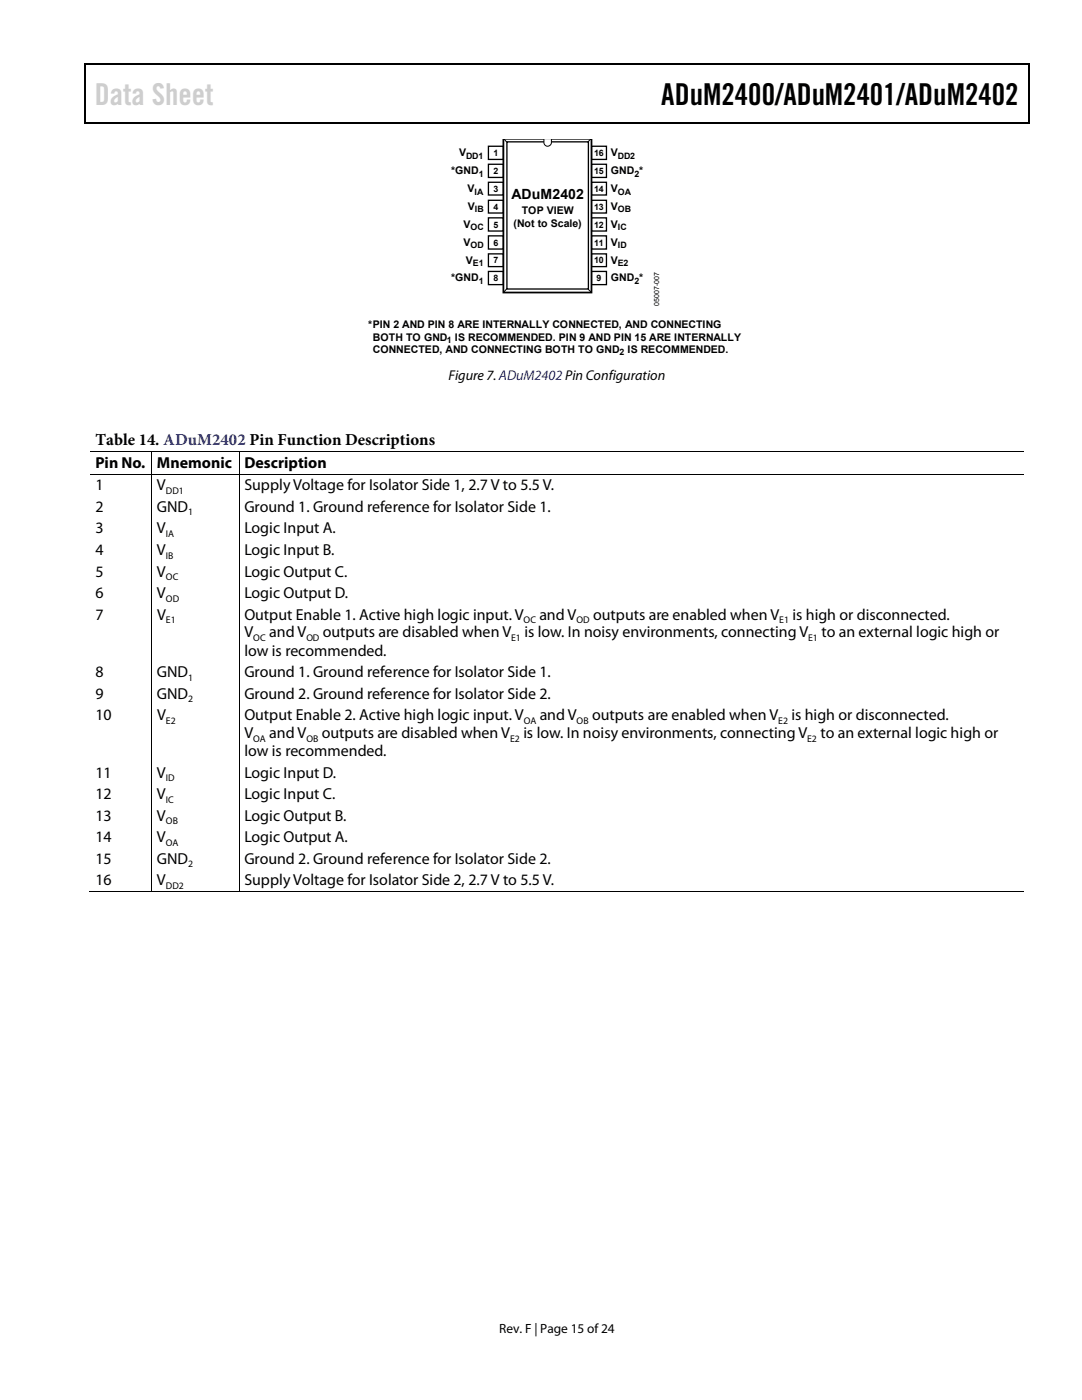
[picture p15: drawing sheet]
<svg xmlns="http://www.w3.org/2000/svg" width="216mm" height="279mm" viewBox="0 0 216 279" stroke-linecap="round" stroke-linejoin="round" font-family="sans-serif">
<defs><g id="words">
<text font-size="6" fill="#cdcdcd" x="18.9" y="20.9">Data Sheet</text>
<text font-size="6" x="132" y="20.9">ADuM2400/ADuM2401/ADuM2402</text>
<text font-size="3.3" x="19" y="88.8">Table 14. ADuM2402 Pin Function Descriptions</text>
<g font-size="3.2">
<text x="19" y="93.4">Pin No.</text>
<text x="31.3" y="93.4">Mnemonic</text>
<text x="48.8" y="93.4">Description</text>
<text x="19" y="97.9">1</text>
<text x="31.3" y="97.9">V</text>
<text x="48.8" y="97.9">Supply Voltage for Isolator Side 1, 2.7 V to 5.5V.</text>
<text x="19" y="102.2">2</text>
<text x="19" y="106.5">3</text>
<text x="31.3" y="102.2">GND</text>
<text x="31.3" y="106.5">V</text>
<text x="48.8" y="102.2">Ground 1. Ground reference for Isolator Side 1.</text>
<text x="48.8" y="106.5">Logic Input A.</text>
<text x="19" y="110.7">4</text>
<text x="31.3" y="110.7">V</text>
<text x="48.8" y="110.7">Logic Input B.</text>
<text x="19" y="115.1">5</text>
<text x="19" y="119.3">6</text>
<text x="31.3" y="115.1">V</text>
<text x="31.3" y="119.3">V</text>
<text x="48.8" y="115.1">Logic Output C.</text>
<text x="48.8" y="119.3">Logic Output D.</text>
<text x="19" y="123.7">7</text>
<text x="31.3" y="123.7">V</text>
<text x="48.8" y="123.7">Output Enable 1. Active high logic input. V</text>
<text x="107.7" y="123.7">and V</text>
<text x="118.4" y="123.7">outputs are enabled when V</text>
<text x="158.1" y="123.7">is high or disconnected.</text>
<text x="48.8" y="127.2">V</text>
<text x="48.8" y="130.9">low is recommended.</text>
<text x="53.7" y="127.2">and V</text>
<text x="64.4" y="127.2">outputs are disabled when V</text>
<text x="104.6" y="127.2">is low. In noisy environments, connecting V</text>
<text x="163.9" y="127.2">to an external logic high or</text>
<text x="19" y="135.1">8</text>
<text x="31.3" y="135.1">GND</text>
<text x="48.8" y="135.1">Ground 1. Ground reference for Isolator Side 1.</text>
<text x="19" y="139.4">9</text>
<text x="19" y="143.7">10</text>
<text x="31.3" y="139.4">GND</text>
<text x="31.3" y="143.7">V</text>
<text x="48.8" y="139.4">Ground 2. Ground reference for Isolator Side 2.</text>
<text x="48.8" y="143.7">Output Enable 2. Active high logic input. V</text>
<text x="107.7" y="143.7">and V</text>
<text x="118.2" y="143.7">outputs are enabled when V</text>
<text x="157.9" y="143.7">is high or disconnected.</text>
<text x="48.8" y="147.3">V</text>
<text x="53.7" y="147.3">and V</text>
<text x="64.2" y="147.3">outputs are disabled when V</text>
<text x="104.4" y="147.3">is low. In noisy environments, connecting V</text>
<text x="163.7" y="147.3">to an external logic high or</text>
<text x="19" y="155.2">11</text>
<text x="31.3" y="155.2">V</text>
<text x="48.8" y="150.9">low is recommended.</text>
<text x="48.8" y="155.2">Logic Input D.</text>
<text x="19" y="159.5">12</text>
<text x="31.3" y="159.5">V</text>
<text x="48.8" y="159.5">Logic Input C.</text>
<text x="19" y="163.8">13</text>
<text x="31.3" y="163.8">V</text>
<text x="48.8" y="163.8">Logic Output B.</text>
<text x="19" y="168.1">14</text>
<text x="19" y="172.4">15</text>
<text x="31.3" y="168.1">V</text>
<text x="31.3" y="172.4">GND</text>
<text x="48.8" y="168.1">Logic Output A.</text>
<text x="48.8" y="172.4">Ground 2. Ground reference for Isolator Side 2.</text>
<text x="19" y="176.7">16</text>
<text x="31.3" y="176.7">V</text>
<text x="48.8" y="176.7">Supply Voltage for Isolator Side 2, 2.7V to 5.5V.</text>
</g>
<g font-size="2.8">
<text x="102.1" y="39.8">ADuM2402</text>
<text x="89.5" y="75.8">Figure 7. ADuM2402 Pin Configuration</text>
</g>
<text font-size="2.7" x="99.6" y="266">Rev. F | Page 15 of24</text>
<g font-size="2.1">
<text x="90" y="34.7">*GND</text>
<text x="91.6" y="31.2">V</text>
<text x="121.9" y="31.2">V</text>
<text x="121.9" y="34.7">GND *</text>
<text x="93.3" y="38.3">V</text>
<text x="93.4" y="41.9">V</text>
<text x="121.9" y="38.3">V</text>
<text x="121.9" y="41.9">V</text>
<text x="92.5" y="45.5">V</text>
<text x="102.5" y="45.2">(Not to Scale)</text>
<text x="104.1" y="42.7">TOP VIEW</text>
<text x="121.9" y="45.4">V</text>
<text x="92.5" y="49">V</text>
<text x="93" y="52.6">V</text>
<text x="121.9" y="49">V</text>
<text x="121.9" y="52.6">V</text>
<text x="90" y="56.1">*GND</text>
<text x="121.9" y="56.1">GND *</text>
<text x="73.5" y="65.5">*PIN 2 AND PIN 8 ARE INTERNALLY CONNECTED, AND CONNECTING</text>
<text x="74.4" y="70.4">CONNECTED, AND CONNECTING BOTH TO GND</text>
<text x="74.4" y="68">BOTH TO GND IS RECOMMENDED. PIN 9 AND PIN 15 ARE INTERNALLY</text>
<text x="125.2" y="70.4">IS RECOMMENDED.</text>
</g>
<g font-size="1.9">
<text x="33.1" y="98.6">DD1</text>
<text x="33.1" y="107.2">IA</text>
<text x="37.5" y="102.9">1</text>
<text x="33.1" y="111.5">IB</text>
<text x="33.1" y="115.8">OC</text>
<text x="33.1" y="120.1">OD</text>
<text x="33.1" y="124.4">E1</text>
<text x="104.5" y="124.4">OC</text>
<text x="115" y="124.4">OD</text>
<text x="155.5" y="124.4">E1</text>
<text x="50.5" y="127.9">OC</text>
<text x="61.1" y="127.9">OD</text>
<text x="102" y="127.9">E1</text>
<text x="161.3" y="127.9">E1</text>
<text x="37.5" y="135.8">1</text>
<text x="37.5" y="140.1">2</text>
<text x="33.1" y="144.4">E2</text>
<text x="50.5" y="148">OA</text>
<text x="61.1" y="148">OB</text>
<text x="101.8" y="148">E2</text>
<text x="104.5" y="144.4">OA</text>
<text x="115.1" y="144.4">OB</text>
<text x="155.3" y="144.4">E2</text>
<text x="161.1" y="148">E2</text>
<text x="33.1" y="155.9">ID</text>
<text x="33.1" y="160.2">IC</text>
<text x="33.1" y="164.5">OB</text>
<text x="33.1" y="168.8">OA</text>
<text x="37.5" y="173.1">2</text>
<text x="33.1" y="177.4">DD2</text>
</g>
<g font-size="1.8">
<text x="93" y="31.7">DD1</text>
<text x="95.5" y="35.3">1</text>
<text x="98.5" y="34.7">2</text>
<text x="98.5" y="31.2">1</text>
<text x="118.5" y="31.2">16</text>
<text x="118.5" y="34.7">15</text>
<text x="123.3" y="31.7">DD2</text>
<text x="126.6" y="35.3">2</text>
<text x="94.7" y="38.8">IA</text>
<text x="98.5" y="38.3">3</text>
<text x="98.5" y="41.9">4</text>
<text x="118.5" y="38.3">14</text>
<text x="118.5" y="41.9">13</text>
<text x="123.3" y="38.8">OA</text>
<text x="93.9" y="46">OC</text>
<text x="94.8" y="42.4">IB</text>
<text x="98.5" y="45.4">5</text>
<text x="118.5" y="45.4">12</text>
<text x="123.3" y="42.4">OB</text>
<text x="123.3" y="46">IC</text>
<text x="93.9" y="49.5">OD</text>
<text x="94.4" y="53.1">E1</text>
<text x="98.5" y="52.6">7</text>
<text x="98.5" y="49">6</text>
<text x="118.5" y="49">11</text>
<text x="118.5" y="52.6">10</text>
<text x="123.3" y="49.5">ID</text>
<text x="123.3" y="53.1">E2</text>
<text x="95.5" y="56.7">1</text>
<text x="98.5" y="56.1">8</text>
<text x="119" y="56.1">9</text>
<text x="126.6" y="56.7">2</text>
<text x="89.2" y="68.5">1</text>
<text x="123.6" y="70.9">2</text>
</g>
<text font-size="1.4" x="131.5" y="61.1" transform="rotate(-90 131.5 61.1)">05007-007</text>
</g></defs>
<path d="M16.9 12.7h.2v1h-.2zM16.9 12.7h.2v.3h-.2zM82.5 12.7h.3v.3h-.3zM205.1 12.7h.3v1h-.3zM205.1 12.7h.3v.3h-.3zM16.9 24.4h.2v.2h-.2zM82.3 24.4h.2v.2h-.2zM205.1 24.4h.3v.2h-.3z" fill="#000"/>
<path d="M17 13.7v10.7M17.1 12.8h65.4M82.8 12.8h122.3M205.2 13.7v10.7M17.1 24.5h188" fill="none" stroke="#000" stroke-width=".25"/>
<path d="M97.5 29.2h2.9v2.6h-2.9z" fill="#fff"/>
<path d="M97.5 29.2h2.9v2.6h-2.9z" fill="none" stroke="#000" stroke-width=".26"/>
<path d="M97.5 32.8h2.9v2.6h-2.9z" fill="#fff"/>
<path d="M97.5 32.8h2.9v2.6h-2.9z" fill="none" stroke="#000" stroke-width=".26"/>
<path d="M97.5 36.4h2.9v2.5h-2.9z" fill="#fff"/>
<path d="M97.5 36.4h2.9v2.5h-2.9z" fill="none" stroke="#000" stroke-width=".26"/>
<path d="M97.5 40h2.9v2.5h-2.9z" fill="#fff"/>
<path d="M97.5 40h2.9v2.5h-2.9z" fill="none" stroke="#000" stroke-width=".26"/>
<path d="M118 29.2h3v2.6h-3z" fill="#fff"/>
<path d="M118 29.2h3v2.6h-3z" fill="none" stroke="#000" stroke-width=".26"/>
<path d="M118 32.8h3v2.6h-3z" fill="#fff"/>
<path d="M118 32.8h3v2.6h-3z" fill="none" stroke="#000" stroke-width=".26"/>
<path d="M118 36.4h3v2.5h-3z" fill="#fff"/>
<path d="M118 36.4h3v2.5h-3z" fill="none" stroke="#000" stroke-width=".26"/>
<path d="M118 40h3v2.5h-3z" fill="#fff"/>
<path d="M118 40h3v2.5h-3z" fill="none" stroke="#000" stroke-width=".26"/>
<path d="M97.5 43.5h2.9v2.6h-2.9z" fill="#fff"/>
<path d="M97.5 43.5h2.9v2.6h-2.9z" fill="none" stroke="#000" stroke-width=".26"/>
<path d="M118 43.5h3v2.6h-3z" fill="#fff"/>
<path d="M118 43.5h3v2.6h-3z" fill="none" stroke="#000" stroke-width=".26"/>
<path d="M97.5 47.1h2.9v2.6h-2.9z" fill="#fff"/>
<path d="M97.5 47.1h2.9v2.6h-2.9z" fill="none" stroke="#000" stroke-width=".26"/>
<path d="M118 47.1h3v2.6h-3z" fill="#fff"/>
<path d="M118 47.1h3v2.6h-3z" fill="none" stroke="#000" stroke-width=".26"/>
<path d="M97.5 50.7h2.9v2.5h-2.9z" fill="#fff"/>
<path d="M97.5 50.7h2.9v2.5h-2.9z" fill="none" stroke="#000" stroke-width=".26"/>
<path d="M118 50.7h3v2.5h-3z" fill="#fff"/>
<path d="M118 50.7h3v2.5h-3z" fill="none" stroke="#000" stroke-width=".26"/>
<path d="M97.5 54.2h2.9v2.6h-2.9z" fill="#fff"/>
<path d="M97.5 54.2h2.9v2.6h-2.9z" fill="none" stroke="#000" stroke-width=".26"/>
<path d="M118 54.2h3v2.6h-3z" fill="#fff"/>
<path d="M118 54.2h3v2.6h-3z" fill="none" stroke="#000" stroke-width=".26"/>
<path d="M100.4 27.9h17.6v30.5h-17.6z" fill="#fff"/>
<path d="M100.4 27.8v30.6h17.6v-30.6" fill="none" stroke="#000" stroke-width=".35"/>
<path d="M101.1 28.3h16.3v29.4h-16.3z" fill="none" stroke="#000" stroke-width=".26"/>
<path d="M108.5 27.8h1.5v.6a.75 .75 0 0 1-.7 .8 .75 .75 0 0 1-.8-.8z" fill="#fff"/>
<g fill="none" stroke="#000" stroke-width=".2">
<path d="M100.7 27.8l.4 .5M108.5 27.8v.6a.75 .75 0 0 0 .8 .8 .75 .75 0 0 0 .7-.8v-.6M117.8 27.8l-.5 .5M101.1 57.6l-.6 .7M117.4 57.8l.4 .4M18 90.1h12.2M18 94.6h12.2M30.3 90.2v4.3M30.3 94.7v83.1M30.4 90.1h17.3M30.4 94.6h17.3M47.8 90.2v4.3"/>
<path d="M47.8 94.7v83.1M47.8 90.1h156.4M47.8 94.6h156.4M17.8 177.9h12.4M30.4 177.9h17.3M47.8 177.9h156.4"/>
</g>
<path d="M30.2 90h.2v.2h-.2zM30.2 94.5h.2v.2h-.2zM47.7 90h.1v.2h-.1zM47.7 94.5h.1v.2h-.1zM30.2 177.8h.2v.2h-.2zM47.7 177.8h.1v.2h-.1z" fill="#000"/>
<use href="#words"/>
</svg>
